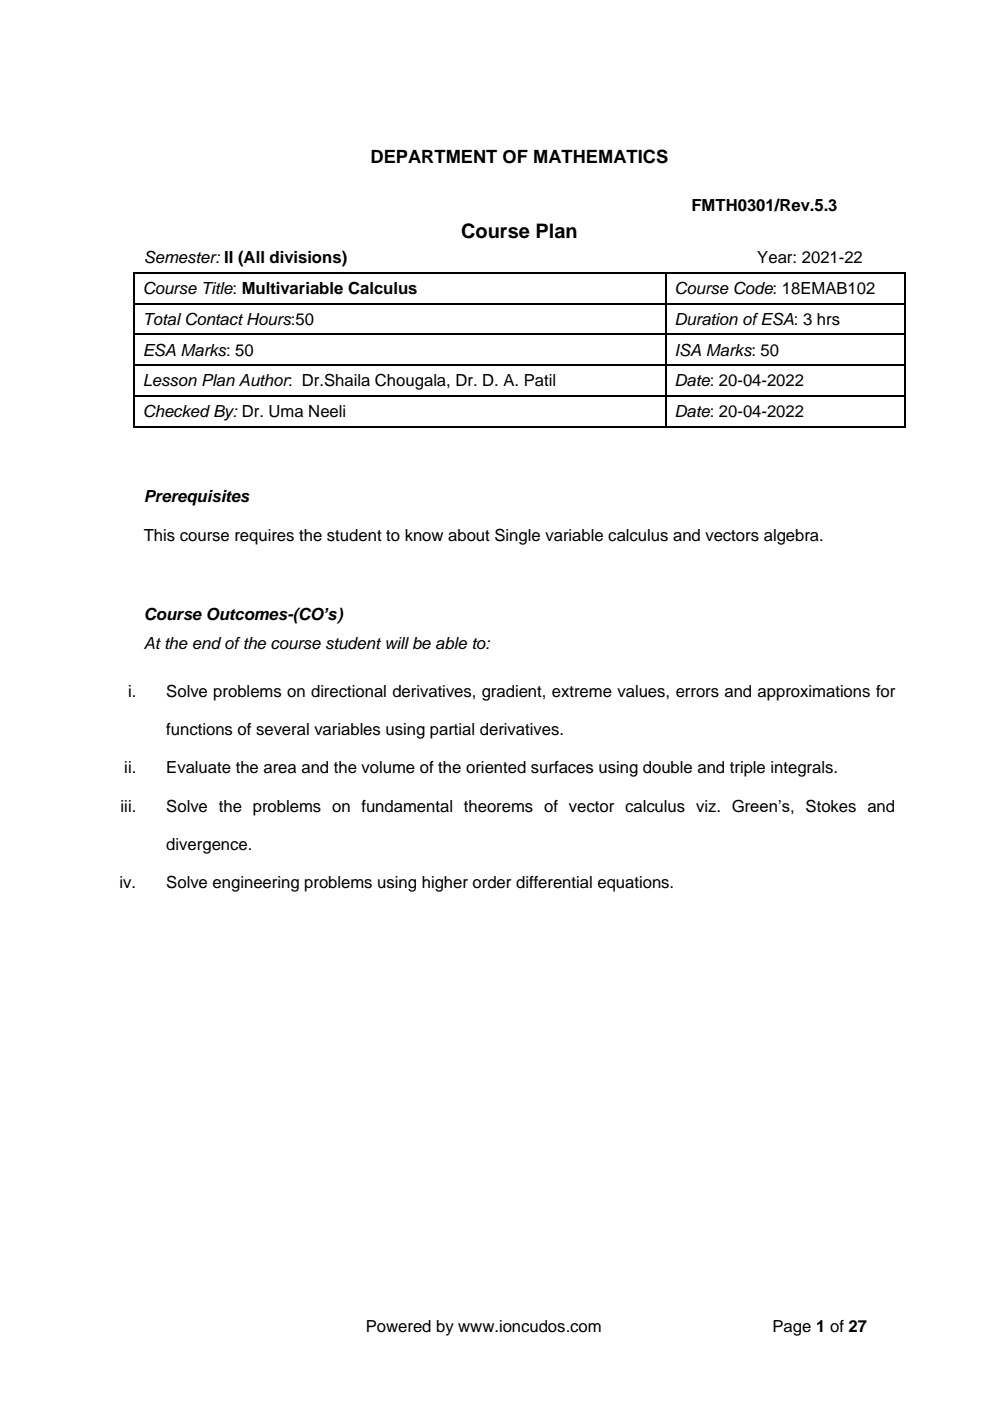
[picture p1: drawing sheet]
<svg xmlns="http://www.w3.org/2000/svg" width="210mm" height="297mm" viewBox="0 0 210 297" stroke-linecap="round" stroke-linejoin="round" font-family="sans-serif">
<defs><g id="words">
<text font-size="4.2" x="97.8" y="50.5">Course Plan</text>
<text font-size="3.9" x="78.5" y="34.5">DEPARTMENT OF MATHEMATICS</text>
<g font-size="3.5">
<text x="146.6" y="44.8">FMTH0301/Rev.5.3</text>
<text x="30.5" y="55.8">Semester: II (All divisions)</text>
<text x="160.5" y="55.8">Year: 2021-22</text>
<text x="30.2" y="62.3">Course Title: Multivariable Calculus</text>
<text x="143" y="62.3">Course Code: 18EMAB102</text>
<text x="30.2" y="68.8">Total Contact Hours:50</text>
<text x="143" y="68.8">Duration ofESA: 3 hrs</text>
<text x="30.2" y="75.4">ESA Marks: 50</text>
<text x="143" y="75.4">ISA Marks: 50</text>
<text x="30.2" y="81.9">Lesson Plan Author: Dr.Shaila Chougala, Dr. D. A. Patil</text>
<text x="143" y="81.9">Date: 20-04-2022</text>
<text x="30.2" y="88.4">Checked By: Dr. Uma Neeli</text>
<text x="143" y="88.4">Date: 20-04-2022</text>
<text x="30.5" y="106.4">Prerequisites</text>
<text x="30.5" y="114.7">This course requires the student to know about Single variable calculus and vectors algebra.</text>
<text x="30.5" y="131.3">Course Outcomes-(CO’s)</text>
<text x="30.5" y="137.5">At the end of the course student will be able to:</text>
<text x="27.1" y="147.7">i.</text>
<text x="35.2" y="147.7">Solve problems on directional derivatives, gradient, extreme values, errors and approximations for</text>
<text x="35.2" y="155.8">functions of several variables using partial derivatives.</text>
<text x="26.4" y="163.9">ii.</text>
<text x="35.2" y="163.9">Evaluate the area and the volume of the oriented surfaces using double and triple integrals.</text>
<text x="25.6" y="172">iii.</text>
<text x="35.2" y="172">Solve the problems on fundamental theorems of vector calculus viz. Green’s, Stokes and</text>
<text x="35.2" y="180.1">divergence.</text>
<text x="25.4" y="188.2">iv.</text>
<text x="35.2" y="188.2">Solve engineering problems using higher order differential equations.</text>
<text x="77.5" y="282.4">Powered by www.ioncudos.com</text>
<text x="163.7" y="282.4">Page 1 of 27</text>
</g>
</g></defs>
<g fill="#000">
<path d="M28.2 57.6h.3v.4h-.3z" fill-rule="evenodd"/>
<path d="M28.2 57.6h.3v.4h-.3z" fill-rule="evenodd"/>
<path d="M140.9 58h.3z" fill-rule="evenodd"/>
<path d="M140.9 57.6h.3v.4h-.3z" fill-rule="evenodd"/>
<path d="M191.7 57.6h.3v.4h-.3z" fill-rule="evenodd"/>
<path d="M191.7 57.6h.3v.4h-.3z" fill-rule="evenodd"/>
<path d="M28.2 64.2h.3v.3h-.3z" fill-rule="evenodd"/>
<path d="M28.2 70.7h.3v.3h-.3z" fill-rule="evenodd"/>
<path d="M28.2 77.2h.3v.4h-.3z" fill-rule="evenodd"/>
<path d="M140.9 64.2h.3v.3h-.3z" fill-rule="evenodd"/>
<path d="M140.9 70.7h.3v.3h-.3z" fill-rule="evenodd"/>
<path d="M140.9 77.2h.3v.4h-.3z" fill-rule="evenodd"/>
<path d="M191.7 64.2h.3v.3h-.3z" fill-rule="evenodd"/>
<path d="M191.7 70.7h.3v.3h-.3z" fill-rule="evenodd"/>
<path d="M191.7 77.2h.3v.4h-.3z" fill-rule="evenodd"/>
<path d="M28.2 83.7h.3v.4h-.3z" fill-rule="evenodd"/>
<path d="M28.2 90.3h.3v.3h-.3z" fill-rule="evenodd"/>
<path d="M28.2 90.3h.3v.3h-.3z" fill-rule="evenodd"/>
<path d="M140.9 83.7h.3v.4h-.3z" fill-rule="evenodd"/>
<path d="M140.9 90.3h.3v.3h-.3z" fill-rule="evenodd"/>
<path d="M191.7 83.7h.3v.4h-.3z" fill-rule="evenodd"/>
<path d="M191.7 90.3h.3v.3h-.3z" fill-rule="evenodd"/>
<path d="M191.7 90.3h.3v.3h-.3z" fill-rule="evenodd"/>
</g>
<g fill="none" stroke="#000" stroke-width=".34">
<path d="M28.3 58v6.2M28.5 57.8h112.4M141.1 58v6.2M141.2 57.8h50.5M191.9 58v6.2M28.3 64.5v6.2M28.3 71v6.2M28.3 77.6v6.1M28.5 64.3h112.4M28.5 70.9h112.4M28.5 77.4h112.4M141.1 64.5v6.2"/>
<path d="M141.1 71v6.2M141.1 77.6v6.1M141.2 64.3h50.5M141.2 70.9h50.5M141.2 77.4h50.5M191.9 64.5v6.2M191.9 71v6.2M191.9 77.6v6.1M28.3 84.1v6.2M28.5 83.9h112.4M28.5 90.4h112.4M141.1 84.1v6.2"/>
<path d="M141.2 83.9h50.5M141.2 90.4h50.5M191.9 84.1v6.2"/>
</g>
<use href="#words"/>
</svg>
